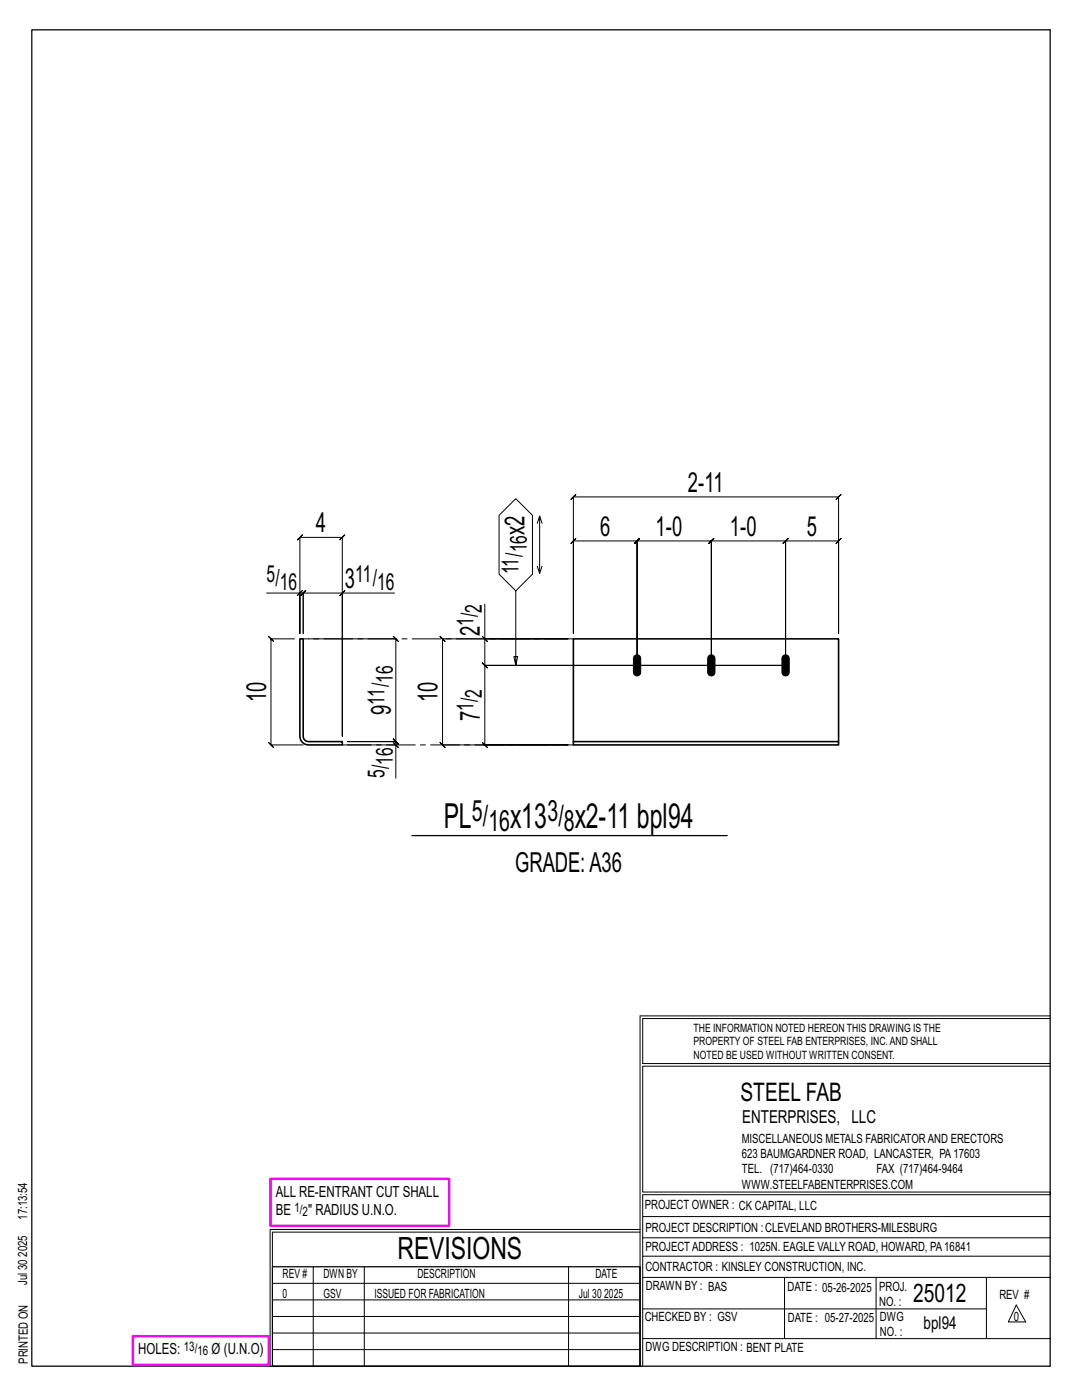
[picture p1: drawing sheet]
<svg xmlns="http://www.w3.org/2000/svg" width="216mm" height="279mm" viewBox="0 0 216 279" stroke-linecap="round" stroke-linejoin="round" font-family="sans-serif">
<defs><g id="words">
<g font-size="6.9">
<text x="88.5" y="165.3">PL</text>
<text x="101.8" y="165.3">x13</text>
<text x="114.7" y="165.3">x2-11 bpl94</text>
</g>
<text font-size="6.1" x="79.3" y="251.3">REVISIONS</text>
<g font-size="5.9">
<text x="94.2" y="163.8">5/</text>
<text x="97.4" y="165.8">16</text>
<text x="109.2" y="163.8">3/</text>
<text x="112.5" y="165.8">8</text>
</g>
<g font-size="5.5">
<text x="137.3" y="98.2">2-11</text>
<text x="63" y="106.3">4</text>
<text x="104.7" y="106.7" transform="rotate(-90 104.7 106.7)">x2</text>
<text x="119.7" y="107">6</text>
<text x="130.8" y="107">1-0</text>
<text x="145.6" y="107">1-0</text>
<text x="161" y="107">5</text>
<text x="68.8" y="117.4">3</text>
<text x="95.7" y="127" transform="rotate(-90 95.7 127)">2</text>
<text x="53.1" y="140.1" transform="rotate(-90 53.1 140.1)">10</text>
<text x="78" y="142.7" transform="rotate(-90 78 142.7)">9</text>
<text x="87.3" y="140.1" transform="rotate(-90 87.3 140.1)">10</text>
<text x="95.7" y="143.9" transform="rotate(-90 95.7 143.9)">7</text>
<text x="102.8" y="174">GRADE:A36</text>
</g>
<g font-size="5.1">
<text x="147.8" y="219.8">STEEL FAB</text>
<text x="182.2" y="259.9">25012</text>
</g>
<g font-size="4.7">
<text x="105.1" y="110.2" transform="rotate(-90 105.1 110.2)">16</text>
<text x="53.2" y="116.1">5/</text>
<text x="55.8" y="117.8">16</text>
<text x="70.9" y="116.1">11/</text>
<text x="75.2" y="117.8">16</text>
<text x="103.4" y="114.6" transform="rotate(-90 103.4 114.6)">11/</text>
<text x="94.5" y="124.9" transform="rotate(-90 94.5 124.9)">1/</text>
<text x="96.2" y="122.3" transform="rotate(-90 96.2 122.3)">2</text>
<text x="78.4" y="136.3" transform="rotate(-90 78.4 136.3)">16</text>
<text x="76.7" y="140.6" transform="rotate(-90 76.7 140.6)">11/</text>
<text x="94.5" y="141.9" transform="rotate(-90 94.5 141.9)">1/</text>
<text x="96.2" y="139.3" transform="rotate(-90 96.2 139.3)">2</text>
<text x="76.7" y="155.3" transform="rotate(-90 76.7 155.3)">5/</text>
<text x="78.4" y="152.7" transform="rotate(-90 78.4 152.7)">16</text>
</g>
<g font-size="3.6">
<text x="148.1" y="224.1">ENTERPRISES, LLC</text>
<text x="184.3" y="265.2">bpl94</text>
</g>
<g font-size="3.1">
<text x="55" y="238.9">ALL RE-ENTRANT CUT SHALL</text>
<text x="55" y="242.5">BE</text>
<text x="61.5" y="242.5">&quot; RADIUS U.N.O.</text>
<text x="27.6" y="270.2">HOLES:</text>
<text x="42.2" y="270.2">Ø (U.N.O)</text>
</g>
<g font-size="2.6">
<text x="58.8" y="241.8">1/</text>
<text x="60.4" y="242.7">2</text>
<text x="36.7" y="269.6">13/</text>
<text x="39.4" y="270.5">16</text>
</g>
<g font-size="2.5">
<text x="148" y="231.2">623 BAUMGARDNER ROAD, LANCASTER, PA17603</text>
<text x="148" y="228.1">MISCELLANEOUS METALS FABRICATORAND ERECTORS</text>
<text x="148" y="237.2">WWW.STEELFABENTERPRISES.COM</text>
<text x="148" y="234.2">TEL. (717)464-0330</text>
<text x="174.9" y="234.2">FAX (717)464-9464</text>
<text x="5.4" y="243.4" transform="rotate(-90 5.4 243.4)">17:13:54</text>
<text x="128.7" y="241.3">PROJECT OWNER : CK CAPITAL, LLC</text>
<text x="128.8" y="246">PROJECT DESCRIPTION :CLEVELAND BROTHERS-MILESBURG</text>
<text x="5.4" y="250.8" transform="rotate(-90 5.4 250.8)">2025</text>
<text x="128.8" y="249.7">PROJECTADDRESS : 1025N. EAGLE VALLY ROAD, HOWARD, PA16841</text>
<text x="5.4" y="256.5" transform="rotate(-90 5.4 256.5)">Jul 30</text>
<text x="56.4" y="255">REV #</text>
<text x="64.5" y="255">DWN BY</text>
<text x="83.3" y="255">DESCRIPTION</text>
<text x="118.8" y="255">DATE</text>
<text x="128.8" y="253.7">CONTRACTOR : KINSLEY CONSTRUCTION, INC.</text>
<text x="128.9" y="257.5">DRAWN BY : BAS</text>
<text x="157.1" y="257.6">DATE : 05-26-2025</text>
<text x="175.4" y="257.7">PROJ.</text>
<text x="56.4" y="259">0</text>
<text x="64.5" y="259">GSV</text>
<text x="74.7" y="259">ISSUED FOR FABRICATION</text>
<text x="115.5" y="259">Jul 30</text>
<text x="120.6" y="259">2025</text>
<text x="128.6" y="263.7">CHECKED BY : GSV</text>
<text x="157.2" y="263.7">DATE : 05-27-2025</text>
<text x="175.4" y="260.7">NO. :</text>
<text x="175.6" y="263.7">DWG</text>
<text x="199.4" y="259.2">REV #</text>
<text x="202.3" y="263.7">0</text>
<text x="128.8" y="269.7">DWG DESCRIPTION : BENT PLATE</text>
<text x="175.6" y="266.7">NO. :</text>
<text x="5.5" y="272.2" transform="rotate(-90 5.5 272.2)">PRINTED ON</text>
</g>
<g font-size="2.3">
<text x="138.4" y="208.6">PROPERTY OF STEEL FAB ENTERPRISES, INC.AND SHALL</text>
<text x="138.4" y="205.9">THE INFORMATION NOTED HEREON THIS DRAWING IS THE</text>
<text x="138.4" y="211.3">NOTED BE USED WITHOUT WRITTEN CONSENT.</text>
</g>
</g></defs>
<g fill="none" stroke="#000" stroke-width=".2">
<path d="M114.4 99.2l-.5 .5 1-1-.5 .5h52.9l-.5 .5 1-1-.5 .5v27.2v-18.4l.5-.5-1 1 .5-.5h-10.5l.5-.5-1 1 .5-.5v24.8v-24.8l.5-.5-1 1 .5-.5h-14.9l.5-.5-1 1 .5-.5v24.8v-24.8l.5-.5-1 1 .5-.5h-14.8l.5-.5-1 1 .5-.5v24.8v-24.8l.5-.5-1 1 .5-.5h-12.7l.5-.5-1 1 .5-.5v18.4zM53.2 118.4h6.6v8v-19.2l-.5 .5 1-1-.5 .5h8.5l-.5 .5 1-1-.5 .5v39.7v-28.5h10.4M59.8 118.4h.7l-.5 .5 1-1-.5 .5v8v-8l-.5 .5 1-1-.5 .5h7.8M60.3 117.9l-1 1zM68.3 118.4l.5-.5-1 1zM102.9 117.9l3.3-3.3v-11.7l-3.3-3.4-3.3 3.4v11.7l3.3 3.3v14.9l-.4-1.8h.8l-.4 1.8M107.2 113l.5 1.4 .5-1.4M107.7 103l-.5 1.4M108.2 104.4l-.5-1.4v11.4M58.8 127.5h-4.7l-.5-.5 1 1-.5-.5v21.2l-.5-.5 1 1-.5-.5h6.4M61.6 127.5h17.4l-.5-.5 1 1-.5-.5v20.5l-.5-.5 1 1-.5-.5h-9.6h9.6l-.5-.5 1 1-.5-.5v.7M96.2 127l1 1z"/>
<path d="M96.7 120.6v6.9h16.7h-25.1l-.5-.5 1 1-.5-.5v21.2l-.5-.5 1 1-.5-.5h25.1h-16.7l.5 .5-1-1 .5 .5v-15.9l.5 .5-1-1 .5 .5h60.1h-60.1l.5 .5-1-1 .5 .5v-5.3M69.4 148.7h9.6v6.6M78.5 148.2l1 1zM127.7 202.7v70M127.7 202.7h81.8M209.5 203.3h-81.3v9h81.3M209.5 212.8h-81.3v25.1h81.3v.5h-81.3v34.3M54.4 259.4h73.3M54.4 256.1h73.3M62.5 252.8v19.9M72.7 252.8v19.9M113.4 252.8v19.9"/>
<path d="M127.7 245.4h-73.8v27.3M127.7 245.9h-73.3v6.9M128.2 242.8h81.3M128.2 254.9h81.3M128.2 250.7h81.3M128.2 247h81.3M156.5 254.9v12.2M174.8 254.9v12.2M196.8 254.9v12.2M54.4 269.3h73.3M54.4 266h73.3M54.4 262.7h73.3"/>
<path d="M128.2 261.2h68.6M128.2 267.1h81.3M202.8 260.4l1.9 3.4h-3.5z"/>
</g>
<path d="M6.3 6h203.2v266.7h-203.2zM82.2 166.8h62.9M54.4 252.8h73.3v19.9h-73.3z" fill="none" stroke="#000" stroke-width=".25"/>
<path d="M54 235.3h35.6v9.3h-35.6zM26.5 266.7h27.1v5.7h-27.1z" fill="none" stroke="#f0f" stroke-width=".5"/>
<path d="M126.6 130.9a.73 .73 0 0 1 .8-.2 .73 .73 0 0 1 .4 .7v2.8a.73 .73 0 0 1-.7 .7 .73 .73 0 0 1-.7-.7v-2.8zM141.4 130.9a.73 .73 0 0 1 .8-.2 .73 .73 0 0 1 .5 .7v2.8a.73 .73 0 0 1-.8 .7 .73 .73 0 0 1-.7-.7v-2.8zM156.2 130.9a.73 .73 0 0 1 .8-.2 .73 .73 0 0 1 .5 .7v2.8a.73 .73 0 0 1-.7 .7 .73 .73 0 0 1-.8-.7v-2.8z" fill="#000" stroke="#000" stroke-width=".2"/>
<path d="M59.8 127.5h.7v19.7l.5 .7 .6 .1h6.7v.7h-6.7a1.72 1.72 0 0 1-1.8-1.8zM114.4 148h52.9v.7h-52.9zM114.4 148v-20.5h52.9v20.5" fill="none" stroke="#000" stroke-width=".32"/>
<path d="M114.4 127.5h-53.9M68.3 148.7h46.1" fill="none" stroke="#000" stroke-width=".2" stroke-dasharray="5.8 1 1 1"/>
<use href="#words"/>
</svg>
